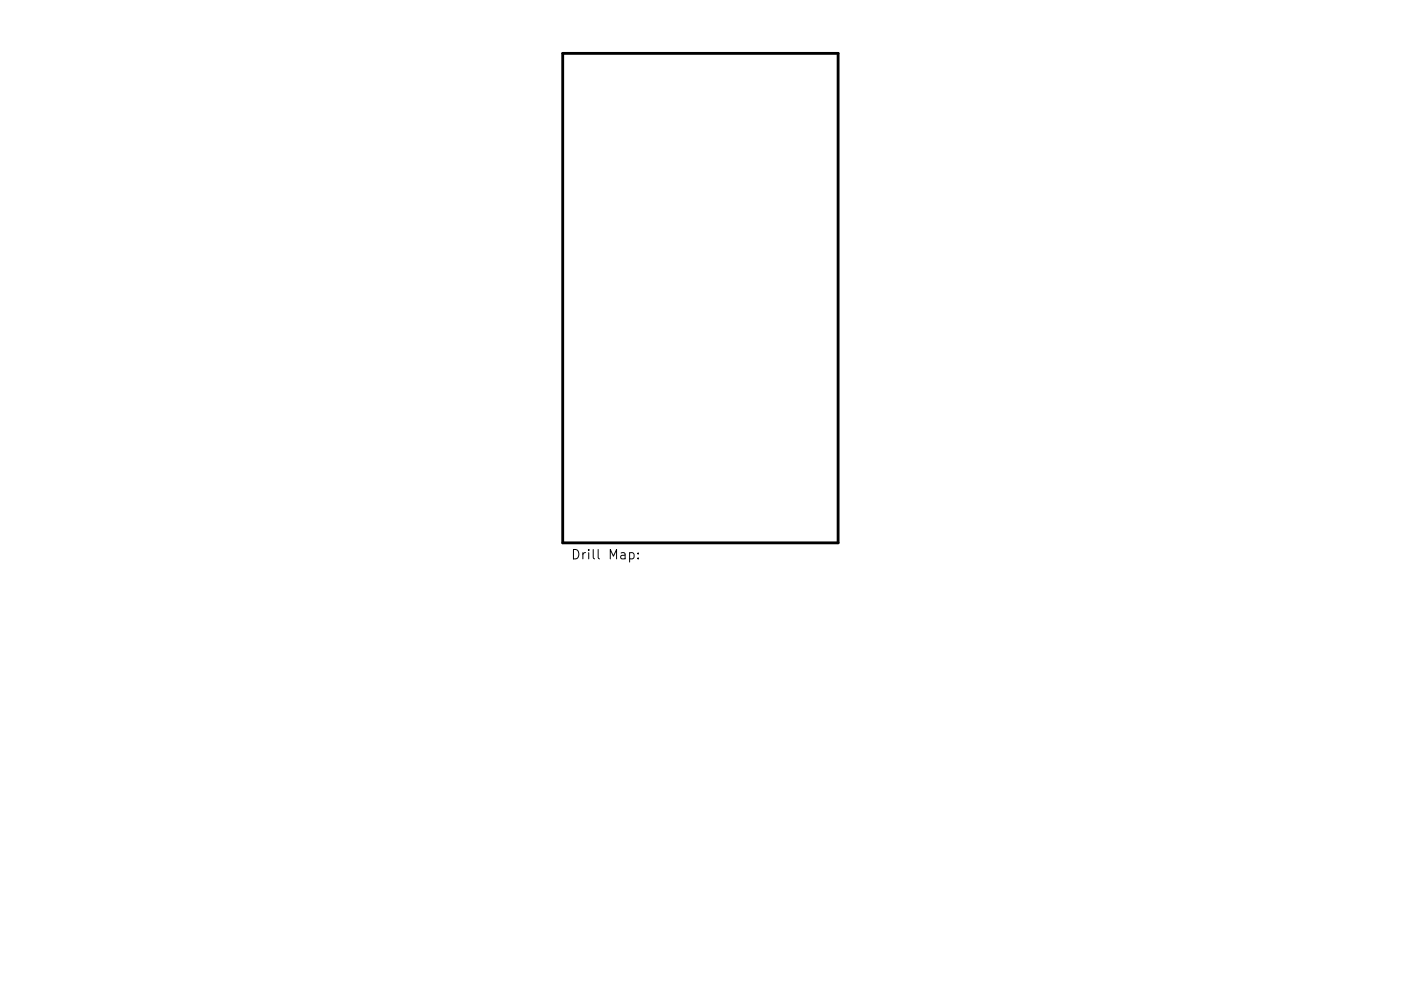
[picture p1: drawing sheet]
<svg xmlns="http://www.w3.org/2000/svg" width="297mm" height="210mm" viewBox="0 0 297 210" stroke-linecap="round" stroke-linejoin="round" font-family="sans-serif">
<defs><g id="words">
<text font-size="2.8" x="121" y="118.7">Drill Map:</text>
</g></defs>
<path d="M119.3 11.3h58.4v103.9h-58.4z" fill="none" stroke="#000" stroke-width=".6"/>
<path d="M133.5 117.3l.6-.1 .3 .4v.6l-.2 .3h-.7M135.3 118.4v.2M135.3 117.3v.2" fill="none" stroke="#000" stroke-width=".21"/>
<use href="#words"/>
</svg>
